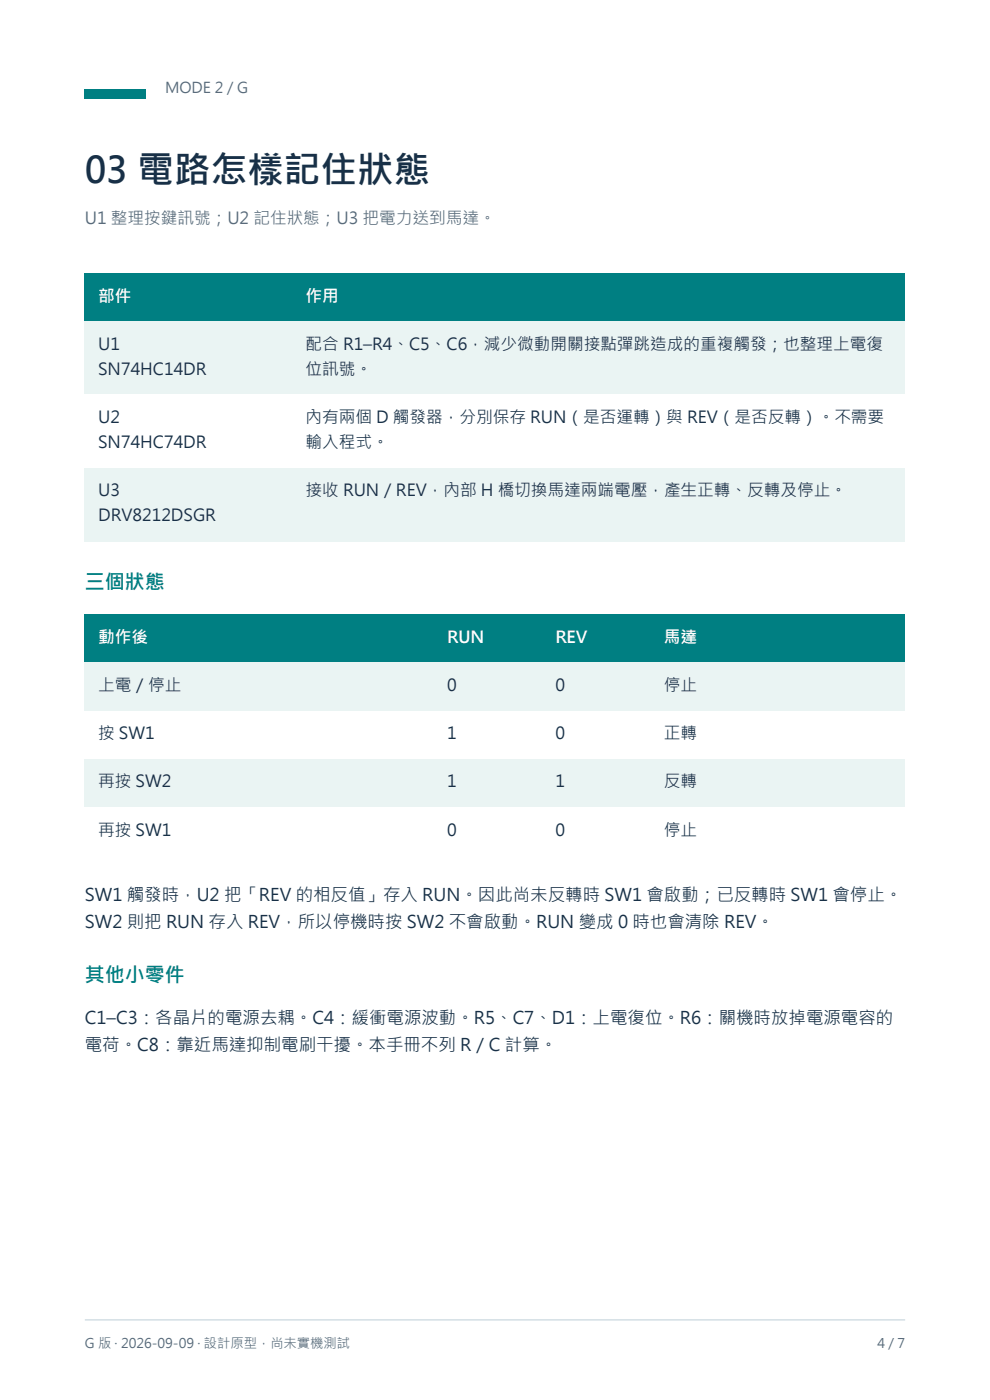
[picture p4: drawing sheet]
<svg xmlns="http://www.w3.org/2000/svg" width="210mm" height="297mm" viewBox="0 0 210 297" stroke-linecap="round" stroke-linejoin="round" font-family="sans-serif">
<defs><g id="words">
<text font-size="7.8" fill="#183047" x="18" y="38.8">03 電路怎樣記住狀態</text>
<g font-size="4.2" fill="#007f82">
<text x="18" y="125">三個狀態</text>
<text x="18" y="208.2">其他小零件</text>
</g>
<g font-size="3.7" fill="#183047">
<text x="18" y="191.2">SW1 觸發時，U2 把「REV 的相反值」存入 RUN。因此尚未反轉時 SW1 會啟動；已反轉時 SW1 會停止。</text>
<text x="18" y="197">SW2 則把 RUN 存入 REV，所以停機時按 SW2 不會啟動。RUN 變成 0 時也會清除 REV。</text>
<text x="18" y="217.3">C1–C3：各晶片的電源去耦。C4：緩衝電源波動。R5、C7、D1：上電復位。R6：關機時放掉電源電容的</text>
<text x="18" y="223">電荷。C8：靠近馬達抑制電刷干擾。本手冊不列 R／C 計算。</text>
</g>
<text font-size="3.5" fill="#596b78" x="18" y="47.5">U1 整理按鍵訊號；U2 記住狀態；U3 把電力送到馬達。</text>
<g font-size="3.5" fill="#fff">
<text x="20.8" y="64">部件</text>
<text x="64.8" y="64">作用</text>
<text x="20.8" y="136.4">動作後</text>
<text x="94.8" y="136.4">RUN</text>
<text x="117.8" y="136.4">REV</text>
<text x="140.8" y="136.4">馬達</text>
</g>
<g font-size="3.5" fill="#183047">
<text x="20.8" y="74.2">U1</text>
<text x="64.8" y="74.2">配合 R1–R4、C5、C6，減少微動開關接點彈跳造成的重複觸發；也整理上電復</text>
<text x="20.8" y="79.5">SN74HC14DR</text>
<text x="64.8" y="79.5">位訊號。</text>
<text x="20.8" y="89.8">U2</text>
<text x="64.8" y="89.8">內有兩個 D 觸發器，分別保存 RUN（是否運轉）與 REV（是否反轉）。不需要</text>
<text x="20.8" y="95">SN74HC74DR</text>
<text x="64.8" y="95">輸入程式。</text>
<text x="20.8" y="105.3">U3</text>
<text x="64.8" y="105.3">接收 RUN／REV，內部 H 橋切換馬達兩端電壓，產生正轉、反轉及停止。</text>
<text x="20.8" y="110.6">DRV8212DSGR</text>
<text x="20.8" y="146.6">上電／停止</text>
<text x="94.8" y="146.6">0</text>
<text x="117.8" y="146.6">0</text>
<text x="140.8" y="146.6">停止</text>
<text x="20.8" y="156.8">按 SW1</text>
<text x="94.8" y="156.8">1</text>
<text x="117.8" y="156.8">0</text>
<text x="140.8" y="156.8">正轉</text>
<text x="20.8" y="167">再按 SW2</text>
<text x="94.8" y="167">1</text>
<text x="117.8" y="167">1</text>
<text x="140.8" y="167">反轉</text>
<text x="20.8" y="177.3">再按 SW1</text>
<text x="94.8" y="177.3">0</text>
<text x="117.8" y="177.3">0</text>
<text x="140.8" y="177.3">停止</text>
</g>
<text font-size="3.2" fill="#596b78" x="35" y="19.7">MODE 2 / G</text>
<g font-size="2.8" fill="#596b78">
<text x="18" y="286">G 版 · 2026-09-09 · 設計原型，尚未實機測試</text>
<text x="186.1" y="286">4 / 7</text>
</g>
</g></defs>
<path d="M18 19h13v2h-13z" fill-rule="evenodd" fill="#007f82"/>
<path d="M18 280h174" fill="none" stroke="#d7e2e7" stroke-width=".35"/>
<path d="M18 58h174v10.2h-174z" fill-rule="evenodd" fill="#007f82"/>
<path d="M18 68.2h174v15.6h-174z" fill-rule="evenodd" fill="#eaf4f3"/>
<path d="M18 83.8h174v15.5h-174z" fill-rule="evenodd" fill="#fff"/>
<path d="M18 99.3h174v15.5h-174z" fill-rule="evenodd" fill="#eaf4f3"/>
<path d="M18 130.4h174v10.2h-174z" fill-rule="evenodd" fill="#007f82"/>
<path d="M18 140.6h174v10.2h-174z" fill-rule="evenodd" fill="#eaf4f3"/>
<path d="M18 150.8h174v10.3h-174z" fill-rule="evenodd" fill="#fff"/>
<path d="M18 161.1h174v10.2h-174z" fill-rule="evenodd" fill="#eaf4f3"/>
<path d="M18 171.3h174v10.2h-174z" fill-rule="evenodd" fill="#fff"/>
<use href="#words"/>
</svg>
